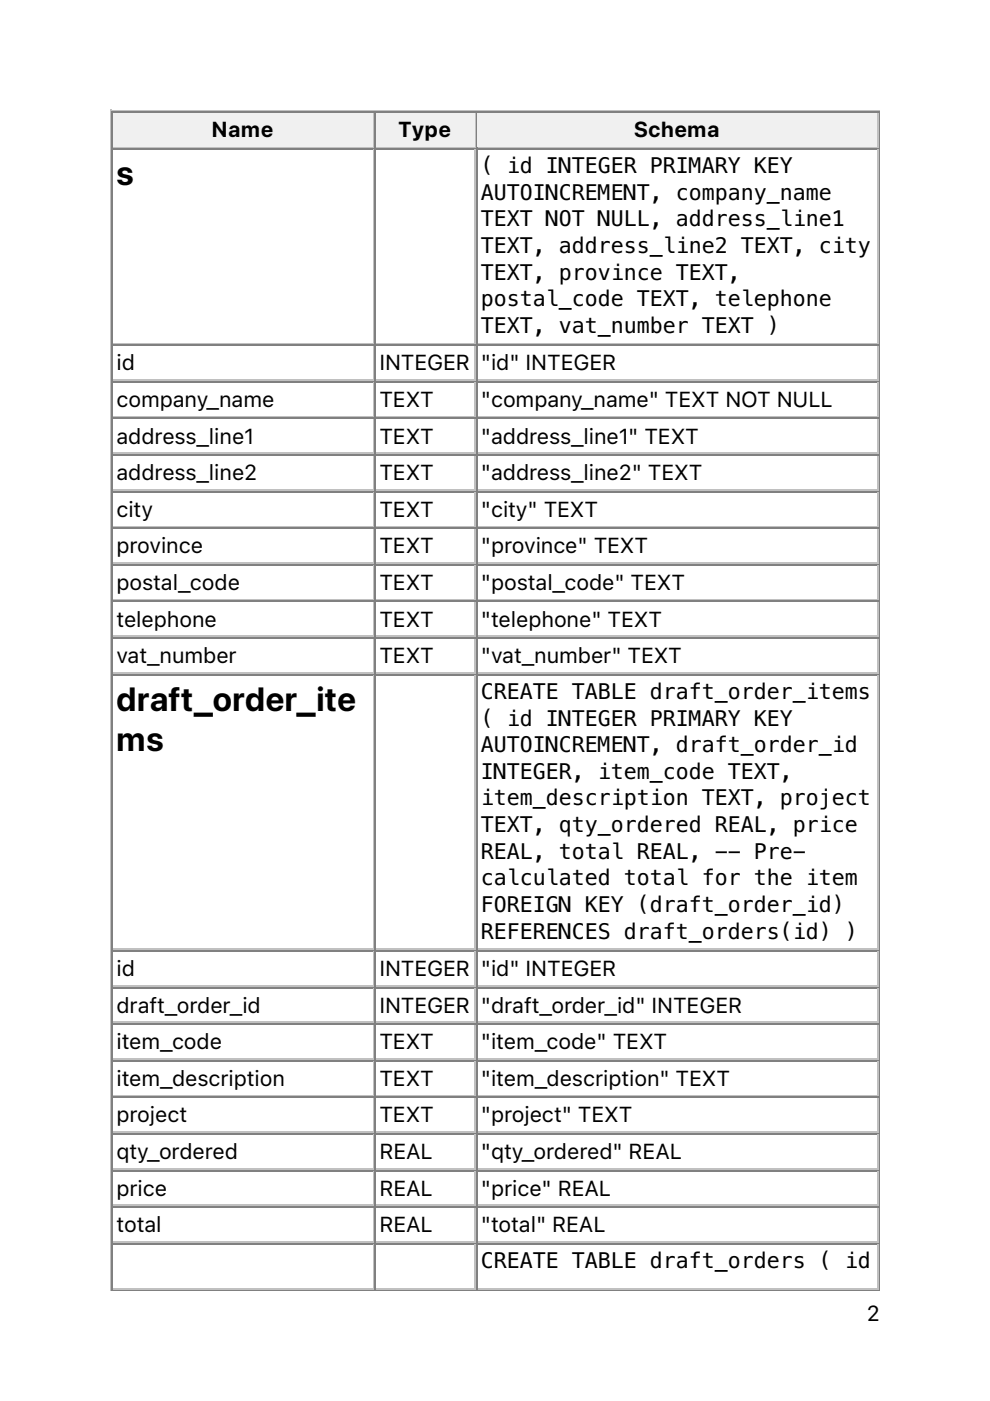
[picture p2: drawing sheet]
<svg xmlns="http://www.w3.org/2000/svg" width="210mm" height="297mm" viewBox="0 0 210 297" stroke-linecap="round" stroke-linejoin="round" font-family="sans-serif">
<defs><g id="words">
<g font-size="7.1">
<text x="24.7" y="39.3">s</text>
<text x="24.7" y="150.8">draft_order_ite</text>
<text x="24.7" y="159.2">ms</text>
</g>
<g font-size="4.6">
<text x="44.9" y="29.1">Name</text>
<text x="84.5" y="29.1">Type</text>
<text x="134.5" y="29.1">Schema</text>
<text x="102" y="36.7">( id INTEGER PRIMARY KEY</text>
<text x="102" y="42.4">AUTOINCREMENT, company_name</text>
<text x="102" y="48">TEXT NOT NULL, address_line1</text>
<text x="102" y="53.6">TEXT, address_line2 TEXT, city</text>
<text x="102" y="59.3">TEXT, province TEXT,</text>
<text x="102" y="64.9">postal_code TEXT, telephone</text>
<text x="102" y="70.6">TEXT, vat_number TEXT )</text>
<text x="24.7" y="78.5">id</text>
<text x="80.4" y="78.5">INTEGER</text>
<text x="102" y="78.5">&quot;id&quot; INTEGER</text>
<text x="24.7" y="86.3">company_name</text>
<text x="80.4" y="86.3">TEXT</text>
<text x="102" y="86.3">&quot;company_name&quot; TEXT NOT NULL</text>
<text x="24.7" y="94">address_line1</text>
<text x="80.4" y="94">TEXT</text>
<text x="102" y="94">&quot;address_line1&quot; TEXT</text>
<text x="24.7" y="101.8">address_line2</text>
<text x="80.4" y="101.8">TEXT</text>
<text x="102" y="101.8">&quot;address_line2&quot; TEXT</text>
<text x="24.7" y="109.6">city</text>
<text x="80.4" y="109.6">TEXT</text>
<text x="102" y="109.6">&quot;city&quot; TEXT</text>
<text x="24.7" y="117.3">province</text>
<text x="80.4" y="117.3">TEXT</text>
<text x="102" y="117.3">&quot;province&quot; TEXT</text>
<text x="24.7" y="125.1">postal_code</text>
<text x="80.4" y="125.1">TEXT</text>
<text x="102" y="125.1">&quot;postal_code&quot; TEXT</text>
<text x="24.7" y="132.8">telephone</text>
<text x="80.4" y="132.8">TEXT</text>
<text x="102" y="132.8">&quot;telephone&quot; TEXT</text>
<text x="24.7" y="140.6">vat_number</text>
<text x="80.4" y="140.6">TEXT</text>
<text x="102" y="140.6">&quot;vat_number&quot; TEXT</text>
<text x="102" y="148.2">CREATE TABLE draft_order_items</text>
<text x="102" y="153.8">( id INTEGER PRIMARY KEY</text>
<text x="102" y="159.5">AUTOINCREMENT, draft_order_id</text>
<text x="102" y="165.1">INTEGER, item_code TEXT,</text>
<text x="102" y="170.8">item_description TEXT, project</text>
<text x="102" y="176.4">TEXT, qty_ordered REAL, price</text>
<text x="102" y="182.1">REAL, total REAL, -- Pre-</text>
<text x="102" y="187.7">calculated total for the item</text>
<text x="102" y="193.3">FOREIGN KEY (draft_order_id)</text>
<text x="102" y="199">REFERENCES draft_orders(id) )</text>
<text x="24.7" y="206.9">id</text>
<text x="80.4" y="206.9">INTEGER</text>
<text x="102" y="206.9">&quot;id&quot; INTEGER</text>
<text x="24.7" y="214.7">draft_order_id</text>
<text x="80.4" y="214.7">INTEGER</text>
<text x="102" y="214.7">&quot;draft_order_id&quot; INTEGER</text>
<text x="24.7" y="222.4">item_code</text>
<text x="80.4" y="222.4">TEXT</text>
<text x="102" y="222.4">&quot;item_code&quot; TEXT</text>
<text x="24.7" y="230.2">item_description</text>
<text x="80.4" y="230.2">TEXT</text>
<text x="102" y="230.2">&quot;item_description&quot; TEXT</text>
<text x="24.7" y="238">project</text>
<text x="80.4" y="238">TEXT</text>
<text x="102" y="238">&quot;project&quot; TEXT</text>
<text x="24.7" y="245.7">qty_ordered</text>
<text x="80.4" y="245.7">REAL</text>
<text x="102" y="245.7">&quot;qty_ordered&quot; REAL</text>
<text x="24.7" y="253.5">price</text>
<text x="80.4" y="253.5">REAL</text>
<text x="102" y="253.5">&quot;price&quot; REAL</text>
<text x="24.7" y="261.3">total</text>
<text x="80.4" y="261.3">REAL</text>
<text x="102" y="261.3">&quot;total&quot; REAL</text>
<text x="102" y="268.8">CREATE TABLE draft_orders ( id</text>
<text x="183.8" y="280.1">2</text>
</g>
</g></defs>
<path d="M23.5 23.3v250.5M23.6 23.5h163M24 31.2h55.4M79.2 24v7" fill="none" stroke="#c0c0c0" stroke-width=".35"/>
<path d="M23.8 23.6v7.8M24 23.8h55.4M186.4 23.6v249.8M23.6 273.6h163" fill="none" stroke="#808080" stroke-width=".35"/>
<g fill="#f0f0f0">
<path d="M24 24h55v7h-55z"/>
<path d="M44.8 24.7h13.4v5.6h-13.4z"/>
</g>
<path d="M79.6 23.6v7.8M79.7 23.8h21.2" fill="none" stroke="#808080" stroke-width=".35"/>
<path d="M79.7 31.2h21.2M100.7 24v7" fill="none" stroke="#c0c0c0" stroke-width=".35"/>
<g fill="#f0f0f0">
<path d="M79.7 24h20.8v7h-20.8z"/>
<path d="M84.3 24.7h11.7v5.6h-11.7z"/>
</g>
<path d="M101.1 23.6v7.8M101.2 23.8h85.1" fill="none" stroke="#808080" stroke-width=".35"/>
<path d="M101.2 31.2h85.1M186.1 24v7" fill="none" stroke="#c0c0c0" stroke-width=".35"/>
<g fill="#f0f0f0">
<path d="M101.2 24h84.7v7h-84.7z"/>
<path d="M134.4 24.7h18.4v5.6h-18.4z"/>
</g>
<g fill="none" stroke="#808080" stroke-width=".35">
<path d="M23.8 31.4v242M24 31.6h55.4M79.6 31.4v242M79.7 31.6h21.2M101.1 31.4v242M101.2 31.6h85.1M24 73.2h55.4M79.7 73.2h21.2M101.2 73.2h85.1M24 81h55.4M24 88.7h55.4M24 96.5h55.4"/>
<path d="M79.7 81h21.2M79.7 88.7h21.2M79.7 96.5h21.2M101.2 81h85.1M101.2 88.7h85.1M101.2 96.5h85.1M24 104.2h55.4M24 112h55.4M24 119.8h55.4M79.7 104.2h21.2M79.7 112h21.2M79.7 119.8h21.2"/>
<path d="M101.2 104.2h85.1M101.2 112h85.1M101.2 119.8h85.1M24 127.5h55.4M24 135.3h55.4M79.7 127.5h21.2M79.7 135.3h21.2M101.2 127.5h85.1M101.2 135.3h85.1M24 143.1h55.4M79.7 143.1h21.2M101.2 143.1h85.1"/>
<path d="M24 201.6h55.4M24 209.4h55.4M24 217.1h55.4M79.7 201.6h21.2M79.7 209.4h21.2M79.7 217.1h21.2M101.2 201.6h85.1M101.2 209.4h85.1M101.2 217.1h85.1M24 224.9h55.4M24 232.7h55.4M79.7 224.9h21.2"/>
<path d="M79.7 232.7h21.2M101.2 224.9h85.1M101.2 232.7h85.1M24 240.4h55.4M24 248.2h55.4M24 255.9h55.4M79.7 240.4h21.2M79.7 248.2h21.2M79.7 255.9h21.2M101.2 240.4h85.1M101.2 248.2h85.1M101.2 255.9h85.1"/>
<path d="M24 263.7h55.4M79.7 263.7h21.2M101.2 263.7h85.1"/>
</g>
<g fill="none" stroke="#c0c0c0" stroke-width=".35">
<path d="M79.2 31.7v41M100.7 31.7v41M186.1 31.7v41M24 72.8h55.4M79.2 73.4v7M79.7 72.8h21.2M100.7 73.4v7M101.2 72.8h85.1M186.1 73.4v7M24 80.6h55.4M24 88.4h55.4M24 96.1h55.4"/>
<path d="M79.2 81.1v7.1M79.2 88.9v7.1M79.2 96.7v7M79.7 80.6h21.2M79.7 88.4h21.2M79.7 96.1h21.2M100.7 81.1v7.1M100.7 88.9v7.1M100.7 96.7v7M101.2 80.6h85.1M101.2 88.4h85.1M101.2 96.1h85.1"/>
<path d="M186.1 81.1v7.1M186.1 88.9v7.1M186.1 96.7v7M24 103.9h55.4M24 111.7h55.4M24 119.4h55.4M79.2 104.4v7.1M79.2 112.2v7M79.2 119.9v7.1M79.7 103.9h21.2M79.7 111.7h21.2M79.7 119.4h21.2"/>
<path d="M100.7 104.4v7.1M100.7 112.2v7M100.7 119.9v7.1M101.2 103.9h85.1M101.2 111.7h85.1M101.2 119.4h85.1M186.1 104.4v7.1M186.1 112.2v7M186.1 119.9v7.1M24 127.2h55.4M24 134.9h55.4M79.2 127.7v7.1"/>
<path d="M79.2 135.5v7M79.7 127.2h21.2M79.7 134.9h21.2M100.7 127.7v7.1M100.7 135.5v7M101.2 127.2h85.1M101.2 134.9h85.1M186.1 127.7v7.1M186.1 135.5v7M24 142.7h55.4M79.2 143.2v57.9M79.7 142.7h21.2"/>
<path d="M100.7 143.2v57.9M101.2 142.7h85.1M186.1 143.2v57.9M24 201.3h55.4M24 209h55.4M24 216.8h55.4M79.2 201.8v7M79.2 209.5v7.1M79.2 217.3v7.1M79.7 201.3h21.2M79.7 209h21.2M79.7 216.8h21.2"/>
<path d="M100.7 201.8v7M100.7 209.5v7.1M100.7 217.3v7.1M101.2 201.3h85.1M101.2 209h85.1M101.2 216.8h85.1M186.1 201.8v7M186.1 209.5v7.1M186.1 217.3v7.1M24 224.5h55.4M24 232.3h55.4M79.2 225.1v7"/>
<path d="M79.2 232.8v7.1M79.7 224.5h21.2M79.7 232.3h21.2M100.7 225.1v7M100.7 232.8v7.1M101.2 224.5h85.1M101.2 232.3h85.1M186.1 225.1v7M186.1 232.8v7.1M24 240.1h55.4M24 247.8h55.4M24 255.6h55.4"/>
<path d="M79.2 240.6v7M79.2 248.4v7M79.2 256.1v7.1M79.7 240.1h21.2M79.7 247.8h21.2M79.7 255.6h21.2M100.7 240.6v7M100.7 248.4v7M100.7 256.1v7.1M101.2 240.1h85.1M101.2 247.8h85.1M101.2 255.6h85.1"/>
<path d="M186.1 240.6v7M186.1 248.4v7M186.1 256.1v7.1M24 263.3h55.4M24 273.2h55.4M79.2 263.9v9.1M79.7 263.3h21.2M79.7 273.2h21.2M100.7 263.9v9.1M101.2 263.3h85.1M101.2 273.2h85.1M186.1 263.9v9.1"/>
</g>
<use href="#words"/>
</svg>
